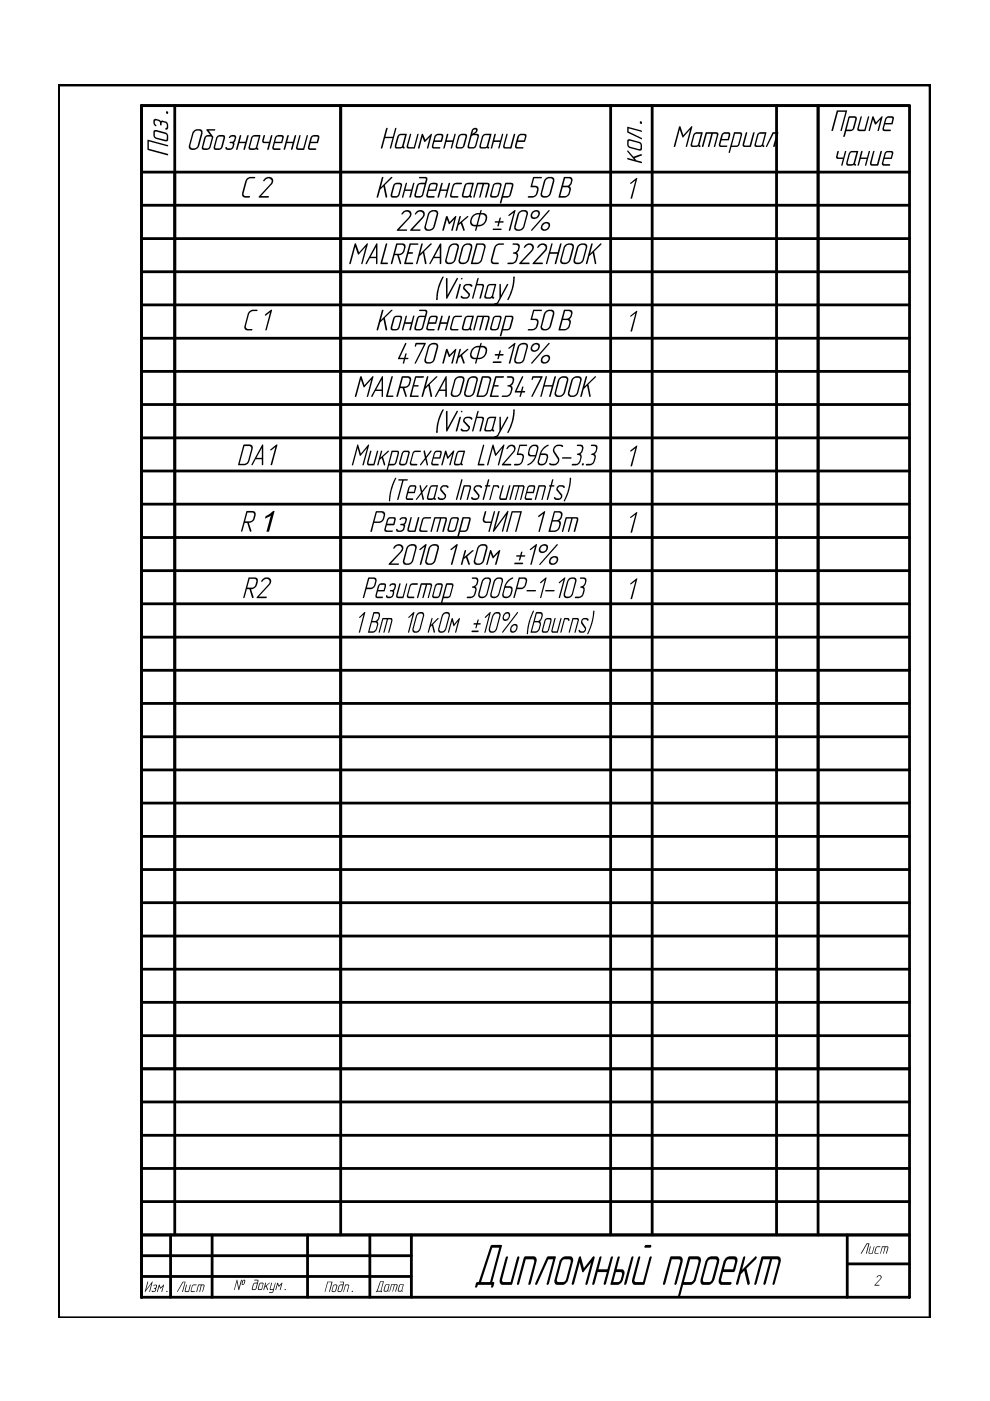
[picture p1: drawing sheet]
<svg xmlns="http://www.w3.org/2000/svg" width="210mm" height="297mm" viewBox="0 0 210 297" stroke-linecap="round" stroke-linejoin="round" font-family="sans-serif">
<!-- layer: 0.6 -->
<g fill="#000">
<path d="M32.6 25.4l.5-.2 .8 .3a.22 .22 0 0 0 .2 .2 .22 .22 0 0 0 .2-.1l.7 .1a.81 .81 0 0 1 .7 .8v.5a.33 .33 0 0 1-.3 .4 .33 .33 0 0 1-.4-.2l.4-.2v-.6l-.2-.3-.8-.2-.3 .7-.2-.2v-.4l-.1-.3-.8-.2-.2 .2v.5l.4 .5a.65 .65 0 0 1-.7-.7zM31.3 29.7l4.3 1 .1 .2-.2 .1-3.9-1v1.5l3.9 1.1 .2 .3h-.2l-4.2-1.1zM48.6 29l.3-.3 .7-.1a.52 .52 0 0 1 .5 .7l-.3 .8a.2 .2 0 0 0-.2 .1 .2 .2 0 0 0 .1 .2l-.3 1.1-.4 .2-.7 .1a.36 .36 0 0 1-.4-.2 .36 .36 0 0 1 .1-.4l.2 .3h.8l.2-.3 .1-.8-.6-.1 .1-.2 .7-.1 .3-.9-.8-.1-.4 .3zM50.8 28.8a.17 .17 0 0 1 .2-.2 .17 .17 0 0 1 .2 .2l-.4 1.3h1.2l.4-1.3 .2-.2 .1 .1-.7 2.9a.17 .17 0 0 1-.2 .2 .17 .17 0 0 1-.2-.2l.4-1.2h-1.3l-.3 1.2a.17 .17 0 0 1-.2 .2 .17 .17 0 0 1-.1-.2zM55.9 28.8a.17 .17 0 0 1 .1-.2 .17 .17 0 0 1 .2 .2l-.3 1.2 1.2 .1 .3-1.3 .2-.2 .2 .1-.8 2.9a.17 .17 0 0 1-.2 .2 .17 .17 0 0 1-.1-.2l.3-1.2h-.9a.48 .48 0 0 1-.5-.7zM60.9 28.8a.17 .17 0 0 1 .2-.2 .17 .17 0 0 1 .1 .2l-.3 1.3h1.2l.4-1.3 .2-.2 .1 .1-.8 2.9a.17 .17 0 0 1-.1 .2 .17 .17 0 0 1-.2-.2l.3-1.2h-1.2l-.3 1.2-.2 .2-.2-.1zM63.4 28.7h.3l-.6 2.6 .1 .2h1.1l.7-2.7 .3-.1-.8 3.1h-1.2a.47 .47 0 0 1-.5-.6zM81.9 27.1h.2l.1 .2-.5 1.7h1.6l.4-1.8 .3-.1v.2l-1.1 4.1-.3 .1 .6-2.2h-1.6l-.5 2.1-.3 .1-.1-.1zM86.9 28.4h.2l.1 .1-.7 2.4 .2 .3h1l.7-2.8h.3v.1l-.7 2.9-1.3 .1a.44 .44 0 0 1-.5-.6zM89.4 28.4h.3l.5 1.2 1.2-1.2h.2l-.9 3.1-.2-.1 .6-2.4-1 1.1-.2-.1-.4-1-.5 2.4h-.4zM94.8 28.4h.2l.1 .1-.4 1.3h1.3l.3-1.4h.3l-.9 3.1-.1-.1 .3-1.3h-1.3l-.3 1.3-.1 .1-.2-.1zM104.8 28.4h.2l.1 .1-.3 1.3h1.3l.3-1.4h.3l-.9 3.1-.2-.1 .4-1.3h-1.3l-.3 1.3-.2 .1-.2-.1z"/>
<path d="M107.4 28.4h.2v.1l-.6 2.4 .2 .3h1l.7-2.7 .1-.1 .2 .1-.7 2.9-.2 .1h-1.1a.44 .44 0 0 1-.5-.6zM133 32l.2-.1 1.1 1.3 1.7-.5 .1 .3-1.6 .5 .4 .5 1 .2 .2 .3-.2 .1-2.8-.8v-.3l1.4 .4zM133 26.9l3 .8v.3l-2.7-.8v.7l2.8 1.4v.2h-.2l-2.9-1.4zM144 26.8h.3l.6 1.9 1.7-1.9h.2l-1.2 4.4h-.2v-.2l.9-3.5-1.5 1.7-.7-1.7-.9 3.5-.1 .2-.3-.1zM149.6 28.1l2.2-.1a.44 .44 0 0 1 .5 .7l-.7 2.5h-.2v-.2l.6-2.3-.1-.3h-.8l-.7 2.6-.3 .2 .7-2.8h-.9l-.7 2.6-.3 .2zM158.2 28.1l.1-.1 .1 .2-.7 2.4 .3 .3h.9l.8-2.7 .1-.2 .2 .2-.8 2.8-.1 .2h-1.2a.46 .46 0 0 1-.4-.6zM163.8 28.1h1.2l-.7 2.9-.1 .2-.3-.1 .7-2.7h-.6l-1.3 2.7-.3 .1v-.2zM177.4 23.5l.1-.1h2.1l-1.2 4.4h-.2v-.2l1.1-3.9h-1.6l-1.1 3.9-.2 .2-.1-.2zM177.5 32.1h.4l-.3 1 .1 .3h1.1l.3-1.3 .3-.1-.8 3.1h-.2v-.1l.3-1.3h-1a.42 .42 0 0 1-.4-.6zM182.4 24.8l.3-.1-.6 2.6 .1 .2h1.1l.7-2.7 .3-.1-.8 3.1h-1.3a.46 .46 0 0 1-.4-.6zM182.6 32.1h.3l-.3 1.3h1.2l.4-1.3 .3-.1-.9 3.1-.2-.1 .3-1.3h-1.2l-.4 1.4h-.3zM185.1 32.1l.1-.1 .2 .1-.6 2.5 .1 .2h1l.8-2.7 .1-.1 .2 .1-.8 3h-1.3a.48 .48 0 0 1-.4-.6z"/>
<path d="M185 24.7h.2l.5 1.3 1.3-1.4 .1 .1-.8 3.1-.3-.1 .7-2.4-1.1 1.1-.1-.1-.4-1-.6 2.4-.3 .1z"/>
<path d="M32.6 27.8l.6-.2 1.8 .5a.81 .81 0 0 1 .7 .8v.6a.48 .48 0 0 1-.7 .5l-1.8-.5a.81 .81 0 0 1-.7-.8zM32.9 27.9l-.1 .9 .3 .3 2.2 .5 .1-.9-.3-.3z"/>
<path d="M40.9 27.9l.6-.5h.8a.71 .71 0 0 1 .6 .9l-.8 2.9-.7 .5-.8 .1-.5-.3-.1-.6zM41.4 27.8l-.4 .4-.6 2.6a.48 .48 0 0 0 .4 .7h.3a.81 .81 0 0 0 .8-.7l.7-2.5a.44 .44 0 0 0-.5-.6z"/>
<path d="M43.7 29.1l-.6 2.1 .1 .3h.9l.2-.2 .6-2-.1-.3zM43.8 27.4h1.8v.1l-.1 .2h-1.2l.8 1.1 .1 .4-.6 2.2-.5 .4h-.9a.46 .46 0 0 1-.4-.6l.6-2.2 .4-.3 .7-.1-.7-1z"/>
<path d="M46.2 28.8l.3-.2h.8a.52 .52 0 0 1 .4 .7l-.6 2.1-.4 .4h-.9a.47 .47 0 0 1-.5-.6l.5-2zM46.3 29l-.2 .3-.5 1.9 .1 .3h.9l.2-.2 .6-2-.1-.3z"/>
<path d="M53.6 29.1l-.6 2.1 .1 .3h.9l.2-.2 .7-2.3zM53.4 29l.5-.4 1.3 .1-.6 2.6a.23 .23 0 0 1 .2 .3 .23 .23 0 0 1-.4 .1l-.1-.1-.4 .2h-.7a.47 .47 0 0 1-.5-.6z"/>
<path d="M58.6 29.1l-.3 1h1.3l.2-.8-.1-.3h-.8zM58.4 29l.6-.4h.7a.47 .47 0 0 1 .4 .7l-.3 1.1h-1.5l-.2 .9 .1 .2h1.2l.1 .3h-1.3a.47 .47 0 0 1-.4-.6z"/>
<path d="M66.3 29l-.4 1.1h1.3l.2-1.1zM66 28.9l.5-.3h.7a.52 .52 0 0 1 .5 .7l-.4 1.1h-1.5l-.2 .8 .1 .3h1.2l.2 .1-.1 .2h-1.2a.52 .52 0 0 1-.5-.6z"/>
<path d="M84.7 28.7l-.1 .2-.6 2 .2 .3h.7l.4-.3 .6-2.2zM84.5 28.6l.4-.2h1.3l-.6 2.7a.24 .24 0 0 1 .2 .3 .24 .24 0 0 1-.3 .2 .24 .24 0 0 1-.2-.3l-.3 .2h-.8a.48 .48 0 0 1-.5-.6l.6-2z"/>
<path d="M92.6 28.7l-.4 1.1h1.2l.2-1.1zM92.3 28.6l.5-.2h.7a.48 .48 0 0 1 .5 .6l-.3 1.1h-1.6l-.2 .8 .1 .3h1.3l.1 .2-.2 .1h-1.2a.48 .48 0 0 1-.4-.6l.5-2z"/>
<path d="M97.4 28.6l.4-.2h.8a.48 .48 0 0 1 .4 .6l-.5 1.9a.81 .81 0 0 1-.8 .6h-.6a.48 .48 0 0 1-.5-.6l.5-2zM97.6 28.7l-.2 .3-.5 1.9 .2 .3 1-.1 .6-2.1-.2-.3z"/>
<path d="M100.4 27.6l-.3 .8 .3-.2a.41 .41 0 0 0 .5-.3 .41 .41 0 0 0-.2-.5zM100 28.8l-.5 2.1 .1 .3h.8l.3-.3 .5-1.9-.2-.3h-.7zM100.2 27.3a.6 .6 0 0 1 1 0 .6 .6 0 0 1-.4 .9l-.2 .2h.5a.44 .44 0 0 1 .4 .6l-.5 1.9a.81 .81 0 0 1-.8 .6h-.6a.44 .44 0 0 1-.4-.6z"/>
<path d="M102.7 28.7l-.2 .3-.5 1.9 .1 .3 1-.1 .7-2.4zM102.4 28.6l.4-.2h1.4l-.6 2.7a.24 .24 0 0 1 .1 .3 .24 .24 0 0 1-.2 .2 .24 .24 0 0 1-.2-.3l-.4 .2h-.8a.44 .44 0 0 1-.4-.6l.5-2z"/>
<path d="M110.2 28.8l-.4 1h1.3l.2-1-.2-.1zM110 28.6l.4-.2h.7a.44 .44 0 0 1 .5 .6l-.3 1.1h-1.6l-.2 .8 .2 .3h1.2l.1 .2-.2 .1h-1.1a.48 .48 0 0 1-.5-.6l.5-1.9z"/>
<path d="M133.1 29.6l.4-.1 2 .6a.81 .81 0 0 1 .6 .7v.7a.44 .44 0 0 1-.6 .4l-1.9-.5a.81 .81 0 0 1-.6-.8zM133.3 29.9v.9l.2 .3 2 .5 .3-.1v-.8l-.2-.3-2-.6z"/>
<path d="M147.3 28.6l-.6 2 .2 .3h.8l.3-.3 .6-2.2h-1.1zM147.1 28.4l.5-.4 1.4 .1-.6 2.6a.24 .24 0 0 1 .1 .3 .24 .24 0 0 1-.2 .2 .24 .24 0 0 1-.2-.3l-.3 .3h-.9a.42 .42 0 0 1-.5-.6z"/>
<path d="M153.3 28.6l-.3 .9h1.3l.2-.9-.1-.2h-.9zM153 28.4l.6-.4h.8a.48 .48 0 0 1 .4 .7l-.4 1.1h-1.4l-.3 .8 .2 .3h1.2l.1 .1-.1 .2h-1.2a.46 .46 0 0 1-.5-.6z"/>
<path d="M155.8 28.4l-.6 2.5 1.2-.2 .6-2-.1-.3zM155.6 28.1l1.3-.1a.44 .44 0 0 1 .4 .7l-.5 1.8a.81 .81 0 0 1-.7 .7h-1l-.3 1.1-.3 .1z"/>
<path d="M160.8 28.5l-.5 2.2 .9 .2 .4-.3 .6-2.2h-1.1zM160.6 28.4l.5-.4 1.4 .1-.6 2.6a.22 .22 0 0 1 .1 .3 .22 .22 0 0 1-.2 .2 .22 .22 0 0 1-.2-.3l-.3 .3h-.8a.42 .42 0 0 1-.5-.6z"/>
<path d="M180.1 25l-.6 2.5h1.1l.2-.2 .6-2.1-.2-.2zM180 24.7l1.2-.1a.52 .52 0 0 1 .5 .7l-.6 2-.5 .5h-1.2l-.3 1.1-.2 .1-.1-.1z"/>
<path d="M180.4 32.4l-.7 2.1 .1 .3h.9l.2-.2 .7-2.3zM180.2 32.2l.3-.2h1.5l-.7 2.7a.24 .24 0 0 1 .2 .3 .24 .24 0 0 1-.3 .2 .24 .24 0 0 1-.2-.3l-.4 .2h-.7a.48 .48 0 0 1-.5-.6l.5-1.9z"/>
<path d="M187.9 32.4l-.3 1h1.3l.2-.8-.1-.3h-.9zM187.7 32.3l.4-.3h.8a.42 .42 0 0 1 .5 .6l-.4 1.1h-1.5l-.2 .8 .1 .3h1.3v.3h-1.3a.44 .44 0 0 1-.4-.6z"/>
<path d="M188.1 25l-.4 1.1h1.3l.2-1-.1-.1zM187.9 24.8l.5-.2h.7a.46 .46 0 0 1 .4 .7l-.3 1.1h-1.6l-.2 .8 .2 .3h1.2a.17 .17 0 0 1 .1 .2 .17 .17 0 0 1-.2 .1h-1.1a.47 .47 0 0 1-.5-.6l.5-2z"/>
<circle cx="35.4" cy="23.9" r=".26"/>
<circle cx="135.9" cy="26" r=".27"/>
<circle cx="12.4" cy="279.4" r=".3"/>
</g>
<g fill="none" stroke="#000" stroke-width=".59">
<path d="M12.4 18h184.8v261.4h-184.8v-261.4v261.4M30 22.4v14.1h162.8M30 22.4h162.8v252.6h-162.8zM37.1 36.5v190.1M72.2 22.4v204.2M129.5 22.4v239.4M138.3 22.4v239.4M173.5 22.4v204.2M192.8 22.4h-162.8v252.6M30 43.5h162.8M30 57.6h162.8M30 50.6h162.8"/>
<path d="M30 78.7h162.8M30 71.7h162.8M30 64.6h162.8M30 99.9h162.8M30 92.8h162.8M30 85.8h162.8M30 114h162.8M30 106.9h162.8M30 135.1h162.8M30 128h162.8M30 121h162.8M30 156.2h162.8"/>
<path d="M30 149.1h162.8M30 142.1h162.8M30 177.3h162.8M30 170.3h162.8M30 163.2h162.8M30 198.5h162.8M30 191.4h162.8M30 184.4h162.8M30 219.6h162.8M30 212.5h162.8M30 205.5h162.8M30 226.6h162.8"/>
</g>
<!-- layer: 0 -->
<path d="M30 226.6v48.4M30 233.6h162.8M30 254.8h162.8M30 247.7h162.8M30 240.7h162.8M30 266.2h57.2M30 270.6h57.2M179.6 268h13.2" fill="none" stroke="#000" stroke-width=".59"/>
<!-- layer: 0.3 -->
<g fill="#000">
<path d="M101.1 38.9l.2-.2h2a.52 .52 0 0 1 .5 .7l-.6 2.3a.17 .17 0 0 1-.2 .2 .17 .17 0 0 1-.2-.2l.7-2.5-.9-.1-.7 2.6-.2 .2 .6-2.8h-.9l-.8 2.7-.3 .1zM52.2 38.1l.7-.6 1.2 .1-.1 .2h-.9a.81 .81 0 0 0-.8 .6l-.6 2.5a.44 .44 0 0 0 .4 .7h.8l.1 .1-.2 .2-1.2-.1a.68 .68 0 0 1-.3-.9zM55.9 38.1l.9-.6 .8 .2 .3 .4-.1 .8-2.5 2.7h1.6l.1 .1-.2 .2h-2l.1-.2 2.5-2.8a.71 .71 0 0 0-.2-1 .71 .71 0 0 0-1 .2l-.3 .3zM75.2 51.6l.3 .1 .6 1.8 1.7-1.9h.2v.2l-1.2 4.1-.2 .1v-.2l.9-3.5-1.5 1.7-.1-.1-.6-1.6-.9 3.5a.17 .17 0 0 1-.2 .2 .17 .17 0 0 1-.1-.2zM81 37.6h.3l-.6 2.1 2.2-2.2 .3 .1-1.6 1.6 .5 2.6h-.3l-.5-2.3-.7 .7-.4 1.5a.17 .17 0 0 1-.2 .2 .17 .17 0 0 1-.1-.2zM81.8 51.7l.2-.1 .1 .2-1.1 3.9h1.1l.2 .1-.2 .2h-1.4v-.2zM85.4 44.9l.6-.3 .5-.1 .6 .3 .2 .5-.1 .5-.4 .5-2.2 2.3h1.7v.2l-.1 .1h-2v-.2l2.4-2.6a.75 .75 0 0 0-.1-1.2 .75 .75 0 0 0-1.1 .5h-.3zM86.8 51.7h1.9l-.1 .2h-1.5l-.4 1.6h.7a.17 .17 0 0 1 .2 .2 .17 .17 0 0 1-.3 .1h-.7l-.5 1.9h1.4a.17 .17 0 0 1 .1 .2 .17 .17 0 0 1-.2 .1l-1.7-.1zM86 38.9l.3-.1-.3 1.4h1.2l.4-1.3 .2-.2 .1 .1-.8 2.9-.1 .2-.2-.2 .3-1.2h-1.2l-.4 1.3-.3 .1zM88.2 44.9l.6-.3 .5-.1 .5 .2 .3 .4-.2 .8-2.4 2.7h1.6l.1 .2-.2 .1h-2v-.2l2.5-2.7a.73 .73 0 0 0-.2-1.1 .73 .73 0 0 0-1 .4l-.1 .2-.3-.1zM89.3 51.7l.3-.1v.2l-.5 2 2.1-2.2h.3v.2l-1.6 1.5 .5 2.6h-.3l-.4-2.3-.7 .7-.5 1.5-.2 .2zM93.5 38.9a.17 .17 0 0 1 .2-.2 .17 .17 0 0 1 .2 .2l-.4 1.3h1.3l.3-1.3 .2-.2 .1 .1-.7 2.9a.17 .17 0 0 1-.2 .2 .17 .17 0 0 1-.2-.2l.4-1.2h-1.3l-.3 1.2a.17 .17 0 0 1-.2 .2 .17 .17 0 0 1-.1-.2z"/>
<path d="M94.5 45.9l.4-.1 .4 1.3 1.2-1.3 .3 .1-.8 2.9-.1 .1-.2-.1 .6-2.3-1 1-.5-1-.7 2.3-.1 .1h-.2zM96.1 39.1l.6-.4 1.2 .1-.1 .3h-1.3l-.3 .3-.5 2 1.5 .3-.2 .2h-1.1a.47 .47 0 0 1-.5-.6zM94.6 59h.3v3.6l1.9-3.5 .3-.1-2.3 4.3h-.2zM97.4 45.9h.3l-.4 1.4 1.7-1.5h.3l-1.3 1.3 .5 1.6-.1 .2h-.2l-.5-1.5-.5 .4-.3 1.1h-.3zM105 52.1l.8-.5 1.1 .1-.2 .2h-.8a.81 .81 0 0 0-.8 .6l-.7 2.6a.42 .42 0 0 0 .5 .6h.7a.17 .17 0 0 1 .2 .2 .17 .17 0 0 1-.2 .1l-1.1-.1a.72 .72 0 0 1-.4-.8zM107.8 45.6l1.3-1.1 .2 .1-1.1 4.2-.2 .1-.1-.1 1-3.7-.9 .7zM108.7 51.7l.9-.1a.65 .65 0 0 1 .6 .9l-.2 .6-.4 .5 .2 .2 .1 .6-.5 1.1-.6 .5h-1.2l.2-.3h.8a.84 .84 0 0 0 .8-.6l.1-.7a.48 .48 0 0 0-.4-.6h-.2a.26 .26 0 0 1 0-.3 .26 .26 0 0 1 .3-.1l.5-.4 .2-.5a.47 .47 0 0 0-.5-.6h-.7zM111.3 52l.5-.3 .7-.1 .6 .4 .1 .4-.4 .9-2.2 2.4h1.6a.17 .17 0 0 1 .1 .2 .17 .17 0 0 1-.2 .1h-1.9l-.1-.2 2.5-2.7a.71 .71 0 0 0 0-1.1 .71 .71 0 0 0-1.1 .3l-.2 .2h-.2zM113 37.5l1.9 .1-.1 .2h-1.5l-.5 1.6h.7a.76 .76 0 0 1 .7 .9l-.3 1-.4 .4-.6 .2h-1l.2-.3h.8a.81 .81 0 0 0 .8-.7l.1-.6a.44 .44 0 0 0-.4-.6h-.9zM114.1 52l.5-.3 .7-.1 .4 .2 .3 .4-.1 .8-2.5 2.7h1.6a.17 .17 0 0 1 .1 .2 .17 .17 0 0 1-.2 .1h-1.9l-.1-.2 2.6-2.8a.69 .69 0 0 0-.1-1 .69 .69 0 0 0-1 .2l-.3 .3h-.2zM116.9 51.7l.2-.1 .1 .2-.5 1.7h1.6l.4-1.7 .1-.2 .3 .1-1.1 4.1a.17 .17 0 0 1-.2 .2 .17 .17 0 0 1-.2-.2l.6-2h-1.6l-.6 2.1-.2 .1zM125.4 51.7l.2-.1 .1 .2-.6 2 2.2-2.2h.2v.2l-1.5 1.5 .4 2.6h-.3l-.4-2.3-.8 .7-.3 1.5-.3 .2-.1-.2z"/>
<path d="M133.6 38.8l1.3-1h.2l-1.1 4.3h-.3v-.1l1-3.7-.9 .7zM52.7 66.2l.8-.5h1.1l-.1 .3h-1.2l-.4 .3-.8 2.8a.52 .52 0 0 0 .5 .7h.8l.1 .1-.1 .2-1.2-.1a.64 .64 0 0 1-.4-.9zM56.2 66.6l1.2-.9h.3l-1.3 4.4-.2-.1 1-3.8-.9 .7-.2-.1zM81 65.7h.2l.1 .1-.6 2.1 2.2-2.2h.2l.1 .1-1.6 1.6 .5 2.5-.3 .1-.5-2.3-.7 .7-.4 1.5-.3 .2v-.2zM85.9 72.8l.3-.1-1.4 3.2h.9l.2-.9 .2-.1-.1 1h.5l.1 .2-.7 .1-.2 .8-.3 .1 .2-.9h-1.2v-.2zM86 67h.3l-.3 1.3h1.2l.4-1.2 .1-.2 .2 .1-.8 2.9-.1 .2-.2-.2 .3-1.2h-1.2l-.4 1.3h-.3zM88.1 72.7h2l.2 .2-2.1 4.1-.3 .1 2-4.1h-1.6l-.1 .4-.2 .1zM93.8 58.6l.3 .2-1 2.5-.3 2.2-.3 .1v-.9l.4-1.8zM93.6 67l.2-.1 .1 .2-.4 1.2h1.3l.3-1.2 .3-.1-.9 3.1-.2-.2 .4-1.2h-1.3l-.3 1.3h-.3zM94.6 74h.3l.4 1.2 1.2-1.2h.2l.1 .1-.9 3h-.2v-.1l.6-2.4-1 1.1-.2-.1-.3-1-.7 2.4-.1 .1-.2-.1zM96 67.3l.5-.4 1.4 .1-.1 .2h-1.2l-.3 .3-.6 2.1 .2 .2 1.3 .1-.2 .2h-1.1a.44 .44 0 0 1-.5-.7zM97.5 74h.1l.1 .1-.4 1.3 1.7-1.4h.3l-1.3 1.3 .5 1.6-.1 .2-.2-.1-.5-1.4-.5 .3-.3 1.2-.3-.1z"/>
<path d="M98.4 60.5l.5-.3h.6a.4 .4 0 0 1 .5 .1 .4 .4 0 0 1 0 .5l-.5-.3h-.6l-.4 .4 1 1.2a.8 .8 0 0 1-.7 1.2h-.4a.42 .42 0 0 1-.6-.1 .42 .42 0 0 1 0-.5l.4 .3h.7a.44 .44 0 0 0 .3-.6l-1-1.2zM101.2 59h.3l-.3 1.2h1a.44 .44 0 0 1 .4 .6l-.6 2.4-.3 .1v-.1l.6-2.6-.2-.1h-1l-.7 2.7-.3 .1zM101.1 67l2.2-.1a.48 .48 0 0 1 .5 .7l-.6 2.3-.3 .2-.1-.2 .7-2.4-.2-.3h-.7l-.7 2.7-.2 .2 .6-2.9h-.9l-.8 2.8-.2 .1-.1-.2zM105.9 60.3h.3v2.3l1.3-2.3 .2-.1 .1 .2-2.1 3.7a.68 .68 0 0 1-.9 .4v-.2l.7-.2 .4-.9zM108.8 58.8l.1-.1a.23 .23 0 0 1 .3 .1 .23 .23 0 0 1-.1 .3l-.2 1.8-.8 2a.55 .55 0 0 1-.6 .6l1-2.4zM107.8 73.7l1.3-1 .2 .1-1.2 4.3h-.2v-.1l1-3.8-.9 .8zM113 65.7h1.9l-.1 .3h-1.5l-.5 1.6h.8a.71 .71 0 0 1 .6 .9l-.2 .8-.5 .6-.5 .2-1.1-.1 .1-.2h1l.5-.3 .3-1a.44 .44 0 0 0-.4-.6l-.9-.1zM112.8 79.8h2.2v.2l-2 4-.3 .2v-.2l1.9-3.9h-1.5l-.1 .4-.2 .1zM133.6 67l1.3-1.1 .2 .1-1.1 4.1-.1 .2-.2-.2 1-3.7-.9 .7zM57.3 95.3l1.3-1h.2l-1.2 4.3-.2-.1 1-3.7-.9 .7h-.1zM75.7 94.3h.3l.5 1.9 1.5-1.9h.2l-1.2 4.4-.2-.2 1-3.5-1.4 1.6h-.1l-.5-1.6-.9 3.5-.3 .1zM76.4 79.8h.3l.6 1.9 1.7-1.9h.2l-1.3 4.4-.2-.1 1-3.6-1.5 1.6h-.1l-.6-1.6-.9 3.5-.2 .2-.2-.1z"/>
<path d="M78.5 95.7l.3-.1-.7 2.6 .1 .1h1l.7-2.7h.3l-.8 3-1.2 .1a.44 .44 0 0 1-.4-.7zM80.7 95.7l.2-.2 .1 .1-.3 1.4 1.6-1.5 .1 .1v.2l-1.2 1.1 .5 1.5a.17 .17 0 0 1-.1 .3 .17 .17 0 0 1-.2-.1l-.4-1.5-.5 .4-.3 1.1h-.2zM83 79.8h.2l.1 .1-1.1 4h1.2v.2l-1.5 .1-.1-.2zM88 79.8h1.8a.17 .17 0 0 1 .1 .2 .17 .17 0 0 1-.2 .1h-1.5l-.4 1.6h.9v.1l-.1 .2h-.9l-.4 1.9h1.4v.2l-1.8 .1zM87.6 95.8l.4-.3 1.3 .1-.2 .2h-1.1l-.2 .2-.6 2.2 .1 .1h1.1l.1 .2-.1 .2h-1.1a.44 .44 0 0 1-.4-.7zM90.6 79.8h.1l.1 .1-.5 2.1 2.1-2.2h.2l.1 .1-1.6 1.6 .5 2.5-.3 .1-.5-2.3-.7 .7-.4 1.5-.2 .2-.1-.2zM89.8 95.7l.3-.2 .3 1.3 .8-1.2 .3-.1-1.1 1.6 .3 1.3-.1 .3-.1-.1-.3-1.2-.9 1.2h-.3l1.1-1.5zM93.8 86.8h.2l.1 .2-1 2.4-.4 2.4a.46 .46 0 0 1-.2-.7l.4-2.1zM94.3 95.7l.3-.1 .4 1.2 1.1-1.2 .1-.1 .1 .1-.9 3.1-.1-.2 .6-2.3-1 1.1-.4-1.1-.6 2.3-.3 .1zM94.6 87.2h.3v3.5l1.9-3.5 .3-.1-2.3 4.4-.2-.1zM98.5 88.6l.4-.3h.6a.43 .43 0 0 1 .5 .2 .43 .43 0 0 1 0 .5l-.6-.4-.8 .3v.4l.9 1a.79 .79 0 0 1-.7 1.2h-.5a.39 .39 0 0 1-.5-.2 .39 .39 0 0 1 0-.5l.5 .4h.6l.4-.3v-.3l-1-1.1a.68 .68 0 0 1 .2-.9zM101.2 87.2l.3-.1-.3 1.2h1a.44 .44 0 0 1 .4 .7l-.6 2.4-.3 .1v-.1l.6-2.6-.2-.2h-1l-.7 2.8h-.3z"/>
<path d="M102.5 94.3h.1l.1 .1-1.1 3.9h1l.1 .2-.1 .2h-1.3zM105 79.8h1.7a.17 .17 0 0 1 .2 .2 .17 .17 0 0 1-.2 .1h-1.4l-.5 1.6h.8l.1 .1-.1 .2h-.9l-.5 1.9h1.5v.2l-1.8 .1v-.2zM104.5 94.3l.2 .1 .5 1.8 1.5-1.9h.2l-1.2 4.4-.1-.2 .9-3.5-1.4 1.6-.6-1.6-.9 3.5-.2 .2-.1-.1zM105.9 88.4h.3v2.4l1.3-2.3 .2-.2 .1 .3-2.1 3.7a.66 .66 0 0 1-.9 .4v-.2l.7-.3 .4-.8zM108.8 86.9l.1-.1 .2 .1-.2 2-.5 1.6-.7 1.3-.2-.1 1.1-2.6zM107.6 94.7l.7-.4h.4l.5 .3 .1 .3-.3 1-2.1 2.4h1.4l.1 .3-1.9 .1-.1-.3 2.3-2.6a.69 .69 0 0 0 0-1.1 .69 .69 0 0 0-1 .4h-.3zM107.5 79.9l.2-.1h.6a.7 .7 0 0 1 .7 .9l-.2 .6-.5 .4a.68 .68 0 0 1 .3 .9l-.2 .9-.5 .5-.4 .2-1.1-.1 .1-.2h1l.4-.2 .2-.3 .2-.8a.48 .48 0 0 0-.4-.6h-.2a.26 .26 0 0 1 0-.4 .26 .26 0 0 1 .3 0l.5-.3 .2-.6a.42 .42 0 0 0-.5-.6h-.6zM110.6 79.9l.3-.1-1.4 3.1h1l.2-.9h.2l-.1 .9h.4l.2 .2-.2 .1h-.5l-.3 .9-.2 .1 .2-1h-1.2l-.1-.2zM110.1 94.4l1.6-.1 .1 .1-.2 .2h-1.3l-.4 1.5 .9 .2 .3 .2v.5l-.3 .9-.4 .5-.5 .3-.9-.1 .1-.3h.8a.74 .74 0 0 0 .7-.6l.2-.6a.44 .44 0 0 0-.4-.6l-.8-.1zM115.7 79.8h.2l.1 .1-.5 1.8h1.6l.4-1.8 .2-.1 .2 .1-1.2 4.2-.2 .1-.1-.2 .6-2h-1.6l-.5 2-.3 .2zM117.6 94.6l.6-.3h.7a.32 .32 0 0 1 .4 .1 .32 .32 0 0 1 0 .4l-.5-.2h-.6a.84 .84 0 0 0-.6 1.1l.9 1.4 .1 .5-.2 .6-.4 .4-1 .1a.36 .36 0 0 1-.4-.1 .36 .36 0 0 1 0-.4l.3 .1h.7a.77 .77 0 0 0 .6-1l-1-1.6v-.4zM119.2 97l1.9-.1 .1 .2-.2 .1h-1.8z"/>
<path d="M122.3 94.4l.9-.1a.66 .66 0 0 1 .5 .9l-.3 .7a.4 .4 0 0 0-.3 .4 .4 .4 0 0 0 .2 .3l-.2 1.2-.2 .5-.8 .4-.9-.1 .2-.3 1.1-.1 .3-.3 .2-.8a.49 .49 0 0 0-.1-.5 .49 .49 0 0 0-.5-.1l.1-.4 .7-.3 .2-.6a.47 .47 0 0 0-.4-.6h-.6zM124.2 79.8h.2l.1 .1-.6 2.1 2.2-2.2h.2v.2l-1.5 1.5 .4 2.6h-.3l-.4-2.3-.7 .7-.4 1.5-.3 .2-.1-.2zM125.4 94.3h.7a.63 .63 0 0 1 .5 .9l-.1 .6-.5 .5 .3 .4-.3 1.3-.7 .6h-1.1l.2-.3h.9l.3-.2 .4-1a.44 .44 0 0 0-.4-.6l-.2-.1v-.2l.7-.4 .3-.6a.46 .46 0 0 0-.4-.6h-.6zM133.6 95.5l1.3-1 .2 .1-1.1 4.1-.1 .2-.2-.2 1-3.7-1 .8zM56.3 109.4l.9-.5 .6-.6h.4l-1.2 4.4h-.5l.9-3.4-1.2 .6zM83.8 101.3h.2v.2l-.9 2.3-.4 2.4-.2 .1v-1.2l.4-1.6zM83.5 115.9l.4-.3 .6-.2 .7 .2a.95 .95 0 0 1-.1 1.5l-2.2 2.4h1.7v.1l-.1 .2h-2l-.1-.3 2.5-2.6a.73 .73 0 0 0-.1-1.2 .73 .73 0 0 0-1.1 .5h-.3zM84.5 101.7l1.9-.1 .1 .2-.2 .1h-.7l-1.1 3.9-.2 .2 1-4.1h-.8zM84.9 109.9l.3-.3h.6a.48 .48 0 0 1 .4 .7l-.2 .7-.2 .2 .1 .4-.2 .5a.81 .81 0 0 1-.8 .7h-.5a.31 .31 0 0 1-.4-.2 .31 .31 0 0 1 .3-.4l.2 .3 .8-.1 .3-.9-.6-.1a.17 .17 0 0 1-.1-.2 .17 .17 0 0 1 .2-.2h.6l.3-.8-.3-.3h-.4l-.4 .4-.2-.1zM87 109.8l.1-.2 .2 .1-.6 2.6 .2 .2h1l.7-2.7 .1-.2 .2 .1-.8 3-1.3 .1a.48 .48 0 0 1-.4-.7zM89 116.4l1.2-1h.2l-1.1 4.2-.1 .2-.2-.2 1-3.7-.9 .7h-.2zM89 103l.2-.1 .3 1.2 .9-1.2h.2l-1.1 1.5 .4 1.3-.1 .3h-.2l-.3-1.3-.9 1.2h-.2l1.1-1.5z"/>
<path d="M89.6 109.9l.4-.3 1.4 .1-.1 .2-1.5 .2-.6 2.2 .2 .2h1.2v.2l-1.3 .1a.44 .44 0 0 1-.4-.7zM92.1 109.7l2.2-.1a.48 .48 0 0 1 .5 .7l-.7 2.3-.2 .2-.1-.2 .7-2.4-.3-.3h-.6l-.7 2.8-.3 .1 .7-2.9h-1l-.7 2.8-.2 .1-.1-.2zM93.5 103.2l.5-.3h.5a.39 .39 0 0 1 .5 .1 .39 .39 0 0 1-.1 .5l-.4-.3h-.6l-.3 .3v.3l.9 1.1a.86 .86 0 0 1-.7 1.1h-.4a.4 .4 0 0 1-.4-.2 .4 .4 0 0 1 0-.4l.3 .3h.7l.3-.3-.1-.4-.8-1-.1-.5zM95.5 116.5l1.3-1.1h.2l-1.1 4.2-.1 .2-.2-.2 1-3.7-.8 .7h-.2zM97.8 101.7l.2-.1 .1 .2-1.1 4-.3 .2v-.2zM98.5 116.7l.2-.1 .1 .2-.4 1.3 1.7-1.4h.3l-1.3 1.3 .5 1.5-.1 .3-.2-.1-.5-1.5-.5 .4-.2 1-.2 .2-.2-.1zM98.3 103l.1-.1h1.1a.46 .46 0 0 1 .4 .6l-.7 2.3-.2 .2 .6-2.7-1.1-.1-.7 2.6-.2 .2-.1-.2zM100.6 103.2l.4-.3h.7a.37 .37 0 0 1 .4 .1 .37 .37 0 0 1-.1 .5l-.3-.3h-.6a.41 .41 0 0 0-.3 .6l.8 1.1a.86 .86 0 0 1-.7 1.1h-.5a.35 .35 0 0 1-.4-.2 .35 .35 0 0 1 .1-.4l.3 .3h.7l.3-.3-.1-.4-.9-1v-.4zM103.5 101.7l.2-.1v.2l-.3 1.1h.5v.2l-.6 .1-.7 2.6-.2 .2-.1-.2 .8-2.6-.3-.1 .1-.2h.2zM102.8 108.4h.2l.1 .1-.4 1.4a.44 .44 0 0 0 .5 .7h.9l.6-2.1 .2-.1-1.2 4.4-.1-.2 .4-1.7h-1a.65 .65 0 0 1-.7-.6zM103.9 116.7h.3l.4 1.2 1.2-1.3 .3 .1-.9 3.1-.2-.2 .6-2.3-1 1.1h-.1l-.5-1.1-.6 2.3-.3 .1zM104.5 103l.9-.1a.31 .31 0 0 1 .4 .2 .31 .31 0 0 1-.2 .4l-.2-.3h-.7l-.7 2.7-.2 .1z"/>
<path d="M105.7 108.4l.1-.1 .1 .2-.9 3.4 2.5-3.5 .3-.1v.2l-1.1 4.1-.2 .1-.1-.1 .9-3.4-2.7 3.6-.1-.2zM106.5 103l.3-.1-.7 2.6 .1 .2h1l.7-2.7h.3l-.8 2.9-1.1 .1a.44 .44 0 0 1-.5-.6zM108.5 108.4h2.1v.1l-1.1 4.2-.2 .1-.1-.2 1.1-3.9h-1.6l-1.1 4-.2 .1-.1-.2zM108.8 103l2-.1a.42 .42 0 0 1 .4 .6l-.7 2.4-.2 .1v-.2l.6-2.4-.1-.2h-.7l-.7 2.7-.2 .1 .7-2.8h-.9l-.7 2.6-.3 .2zM112.4 116.4l1.3-1h.1l-1.2 4.4-.1-.2 .9-3.7-.9 .7-.2-.1zM114.1 109.3l1.3-.9h.2l-1.2 4.4-.2-.2 1-3.7-.9 .7h-.2zM114.2 102.9h1.1a.42 .42 0 0 1 .4 .6l-.6 2.4-.2 .1-.1-.2 .7-2.5-1.1-.1-.7 2.6-.2 .2-.1-.2zM117.1 101.7l.2-.1-.3 1.3h.5v.2l-.6 .1-.7 2.6-.2 .2-.1-.2 .7-2.6h-.1l-.1-.2 .3-.1zM118.2 103.2l.4-.3h.6a.32 .32 0 0 1 .5 .1 .32 .32 0 0 1-.2 .5l-.3-.3h-.7l-.2 .3v.3l.9 1.1a.86 .86 0 0 1-.8 1.1h-.5a.34 .34 0 0 1-.4-.2 .34 .34 0 0 1 .2-.4l.3 .3h.6l.3-.3v-.4l-.9-1v-.4zM120.8 101.4l.2-.1 .1 .4-.4 2.1-.7 1.9-.2 .6h-.2l.9-2.6zM119.9 109.7l2.2-.1a.48 .48 0 0 1 .5 .7l-.6 2.3-.3 .2-.1-.2 .7-2.4-.2-.3h-.7l-.7 2.7-.2 .2 .6-2.9h-.9l-.8 2.8-.2 .1-.1-.2zM133.6 109.6l1.3-1 .2 .1-1.1 4.1-.2 .2-.1-.2 1-3.7-.9 .7z"/>
<path d="M55.6 122.9l.7-.5h.6l.3 .3a.95 .95 0 0 1-.1 1.4l-2.2 2.4h1.6l.1 .2-.2 .1h-1.9l-.1-.2 2.5-2.6a.72 .72 0 0 0 0-1.2 .72 .72 0 0 0-1.1 .3l-.4 .2zM76.3 130.8l.9-1h.2l-1.1 4.2-.2 .2 1-3.9-.9 .7zM81.1 131.1l1.8-.1a.44 .44 0 0 1 .3 .7l-.6 2.3-.2 .2 .5-2.7-.1-.2h-.5l-.8 2.7-.2 .2 .7-2.9h-.7l-.8 2.8-.2 .1zM82.7 123.9l.5-.2h.3a.48 .48 0 0 1 .5 .6l-.2 .6-.3 .3 .1 .5-.2 .6-.4 .4-.7 .1a.33 .33 0 0 1-.4-.2 .33 .33 0 0 1 .2-.4l.1 .3h.7l.2-.2 .2-.7-.7-.3 .2-.2h.5l.4-.8-.2-.3h-.5l-.4 .3zM84.6 123.8l.2-.1h.1l-.6 2.7 1.1 .1 .7-2.7 .2-.1-.7 3-.2 .1h-1a.46 .46 0 0 1-.4-.6zM86.7 130.8l.9-1h.3l-1.1 4.2-.3 .2 1-3.9-.9 .7zM86.9 124l.5-.3h1.1l.1 .1-.2 .2h-1.1l-.2 .1-.6 2.3 .2 .1h1.1l.1 .2-.2 .1h-1a.47 .47 0 0 1-.4-.6zM89.2 123.7h2l.3 .1 .1 .4-.7 2.6h-.2v-.1l.6-2.4-.1-.3h-.6l-.8 2.7-.2 .1-.1-.1 .8-2.7h-.9l-.7 2.7-.3 .1zM91.5 131.1l.2-.1v.2l-.3 1.3 1.4-1.4 .1-.1 .1 .2-1.2 1.2 .4 1.6-.2 .1-.4-1.5-.4 .4-.3 1.1-.2 .1zM95.8 131.1h.2l.3 1.2 1-1.3 .2 .1-.9 3.1-.1-.2 .6-2.3-.9 1.1-.3-1.1-.7 2.3-.2 .1zM100.1 122.5l.7-.1a.66 .66 0 0 1 .6 1l-.2 .5-.4 .5 .2 .3 .1 .4-.4 1.1-.5 .5-1.3 .1 .2-.3h.7a.73 .73 0 0 0 .8-.6l.1-.7a.47 .47 0 0 0-.1-.5 .47 .47 0 0 0-.5-.1l.2-.3 .6-.3 .2-.6a.44 .44 0 0 0-.4-.7h-.6zM102.8 130.8l1.1-1h.2l-1.1 4.2-.2 .2 .9-3.9-.8 .7h-.1z"/>
<path d="M113 129.5h.2v.1l-.7 1.8-.4 1.4-.2 1.6-.1 .1-.1-.8 .4-1.7zM111.6 125.2l2-.1v.1l-.1 .2h-1.8zM114.5 123.4l1.4-1-1.1 4.3-.2 .1-.1-.1 1-3.8-.8 .7-.1 .1zM115.6 125.2l.1-.1h1.9l-.2 .3h-1.8zM117.6 131.1h.2l-.6 2.5 .1 .3h.8l.7-2.7 .1-.2 .2 .2-.8 2.9-1.1 .1a.4 .4 0 0 1-.3-.7zM118.5 123.5l1.4-1.1-1.1 4.3-.2 .1-.1-.1 1-3.8-.9 .8zM119.6 131.1l.8-.1a.3 .3 0 0 1 .3 .3 .3 .3 0 0 1-.2 .3l-.2-.3h-.5l-.7 2.7-.3 .2zM121.4 131.1l1.1-.1 .2 .3v.3l-.6 2.5-.2 .1-.1-.2 .7-2.5-.1-.2h-.8l-.8 2.7-.2 .2zM123 122.5l.7-.1a.63 .63 0 0 1 .6 1l-.2 .6-.4 .4 .3 .4v.4l-.3 1-.8 .6h-1l.2-.3h.9l.3-.3 .4-1a.42 .42 0 0 0-.4-.6h-.3l.2-.3a.81 .81 0 0 0 .8-.6l.1-.3a.44 .44 0 0 0-.5-.7h-.6zM125.8 129.5h.2v.2l-.3 2-.5 1.8-.6 1-.1-.2 1-2.6zM123.4 131.3l.4-.3h.5a.35 .35 0 0 1 .4 .2 .35 .35 0 0 1-.1 .5l-.3-.4h-.5l-.3 .2v.4l.8 1.2v.4l-.5 .6-.7 .1a.38 .38 0 0 1-.4-.6h.2l.3 .3h.5l.3-.4v-.2l-.8-1.3zM133.6 123.7l1.3-1.1 .2 .1-1.1 4.2-.1 .1-.2-.1 1-3.7-.9 .7z"/>
<path d="M31.3 271.8h.1l-.4 1.7 1.4-1.8-.6 2.2h-.2l.5-1.7-1.4 1.7zM32.6 272.5l.6-.1v.5l-.3 .9-.6 .1-.2-.1 .1-.2 .2 .2 .5-.1v-.4l-.3-.2 .4-.1 .2-.4-.3-.1-.4 .2zM33.7 272.4h.1l.3 .6 .7-.6-.5 1.5 .3-1.2-.5 .5-.3-.5-.3 1.2h-.2zM38.7 271.8l.6-.1-.5 2.2h-.2l.6-2h-.4l-1.1 2h-.2zM39.5 272.4h.1l-.3 1.3 .6 .1 .4-1.4h.1l-.4 1.5-.8-.1zM40.8 272.5l.2-.2 .7 .1-.7 .1-.2 .2-.2 1 .7 .1-.1 .1h-.6l-.2-.2zM42 272.4h1.3l-.3 1.5 .2-1.4h-.4l-.5 1.4 .3-1.4h-.5l-.3 1.4h-.2zM56.2 272l.2-.1-.2 .8 1-.7-.7 .6 .3 .9h-.1l-.3-.7-.3 .1-.1 .6h-.1zM57.5 272l.2-.1-.4 1.4h.6l.5-1.4-.5 2.1-.8 .2v-.2h.6l.2-.5h-.6l-.1-.2zM58.8 272h.1l.3 .6 .7-.7-.4 1.6-.2-.1 .4-1.1-.6 .5-.2-.5-.3 1.1-.2 .1zM69.4 271.7l1.1 .1-.6 2.1h-.1l.5-2h-.8l-.6 2zM73.2 272.4l.6-.1 .3 .2-.5 1.4 .2-1.4h-.5l-.4 1.4h-.1z"/>
<path d="M82.9 272.3l1.4 .1-.4 1.5-.1-.1 .3-1.2-.1-.2h-.3l-.4 1.5-.1-.1 .3-1.4h-.4l-.4 1.4h-.1zM107.2 266.6l.3-.2 .2 .3-1.2 4.5a.38 .38 0 0 0 .3 .6h1.5l1.3-5.1 .2-.3h.2l.1 .3-1.5 5.6-1.9 .1a.84 .84 0 0 1-.7-1.2zM111.2 266.5l.2-.1h1.7a.82 .82 0 0 1 .6 1.2l-1.2 4.5-.4 .3-.1-.3 1.3-4.5a.42 .42 0 0 0-.4-.6h-1.4l-1.4 5.1a.24 .24 0 0 1-.3 .3 .24 .24 0 0 1-.2-.3zM116 266.5l.2-.1h1.5l.2 .1-1.5 5.6a.26 .26 0 0 1-.2 .3 .26 .26 0 0 1-.3-.2l1.4-5.2h-1l-2.4 5.2a.24 .24 0 0 1-.3 .2 .24 .24 0 0 1-.1-.4zM122.8 266.4h.4l.6 2.5 1.9-2.4 .2-.1 .2 .1-1.5 5.6a.24 .24 0 0 1-.2 .3 .24 .24 0 0 1-.3-.3l1.2-4.4-1.7 2h-.2l-.5-2-1.2 4.5-.2 .2-.3-.2zM127.1 266.6l.3-.2h.1l-.6 2.7h1.9l.7-2.4 .3-.3 .2 .1-1.5 5.7-.4 .2-.1-.3 .7-2.4h-2l-.6 2.4-.4 .3-.1-.3zM142.1 266.5l.2-.1h1.8a.82 .82 0 0 1 .6 1.2l-1.2 4.5a.26 .26 0 0 1-.2 .3 .26 .26 0 0 1-.3-.2l1.2-4.6a.38 .38 0 0 0-.3-.6h-1.5l-1.3 5.1a.26 .26 0 0 1-.3 .3 .26 .26 0 0 1-.2-.3zM157.7 266.5l.3-.1v.3l-.7 2.5 2.9-2.8a.27 .27 0 0 1 .3 .2 .27 .27 0 0 1-.2 .3l-2 2 .7 3a.31 .31 0 0 1-.1 .5 .31 .31 0 0 1-.4-.1l-.7-2.9-.7 .8-.6 2-.2 .2-.2-.2zM161.5 266.5l.1-.1h3.3a.82 .82 0 0 1 .6 1.2l-1.2 4.5a.24 .24 0 0 1-.3 .3 .24 .24 0 0 1-.2-.3l1.2-4.5a.42 .42 0 0 0-.3-.6h-1l-1.3 5.1-.3 .3-.2-.3 1.4-5.1h-1.5l-1.4 5.1a.26 .26 0 0 1-.2 .3 .26 .26 0 0 1-.3-.2zM183.7 263.7h.6l-.6 2.1-.1-.1 .5-1.9h-.3l-1.1 2h-.2zM184.5 264.3h.1l-.3 1.2 .1 .2h.5l.4-1.4h.1l-.4 1.5h-.8l-.1-.2zM185.8 264.4l.1-.2 .8 .1-.1 .1-.8 .1-.2 1.1 .7 .1-.1 .1h-.7l-.1-.2z"/>
<path d="M185.9 270.7l.4-.3h.4l.2 .2v.3l-1.3 1.5 .9 .1-1.1 .1v-.1l1.3-1.5a.39 .39 0 0 0-.3-.5 .39 .39 0 0 0-.5 .3zM187 264.3h1.3l-.3 1.5-.2-.1 .3-1.3h-.3l-.5 1.4h-.1l.4-1.4h-.5l-.4 1.4h-.1z"/>
<path d="M88.8 39.2l-.6 2.1 .1 .3h.9l.2-.2 .6-2.3zM88.8 37.6l.2-.1h1.1a.48 .48 0 0 1 .5 .6l-.9 3.3-.5 .5h-.9a.52 .52 0 0 1-.4-.6l.6-2.2 .7-.4h.9l.2-.6-.2-.3h-1.2z"/>
<path d="M119.8 37.8l-.4 1.6h.8a.81 .81 0 0 0 .8-.7v-.3a.44 .44 0 0 0-.4-.6zM119.3 39.7l-.5 1.9h.9a.81 .81 0 0 0 .8-.7l.2-.6a.48 .48 0 0 0-.5-.6zM119.5 37.6l.1-.1h1.1a.58 .58 0 0 1 .7 .6l-.2 .8-.5 .6 .3 .2v.6l-.3 1-.8 .6h-1.4l-.1-.2z"/>
<path d="M79.8 51.7l.2-.1v4.3h-.3v-1.2h-1.3l-.6 1.2-.2 .1-.1-.2zM79.7 52.4l-1.1 2h1.1z"/>
<path d="M84.3 51.9l-.6 1.9h1a.81 .81 0 0 0 .8-.6l.2-.7a.52 .52 0 0 0-.5-.6zM84 51.7l1.6-.1a.63 .63 0 0 1 .4 .8l-.2 .9-.4 .5-.4 .3h-.4l.5 1.8h-.3l-.6-1.8h-.5l-.5 1.7a.17 .17 0 0 1-.2 .2 .17 .17 0 0 1-.1-.2z"/>
<path d="M83.6 38.9l.5-.2h.7a.52 .52 0 0 1 .4 .7l-.6 2.1-.6 .4h-.7a.52 .52 0 0 1-.5-.6l.6-2.1zM83.8 39.2l-.6 2.1 .1 .3h.8l.2-.2 .6-2-.1-.3z"/>
<path d="M91.4 39.1l-.4 1.1h1.3l.2-1-.2-.1zM91 39.1l.5-.3 .8-.1a.46 .46 0 0 1 .5 .7l-.4 1.1h-1.5l-.2 .9 .1 .2h1.2l.2 .1-.1 .2h-1.2a.47 .47 0 0 1-.5-.6z"/>
<path d="M93.2 51.7l.2-.1 .2 .1v4.1l-.2 .2-.2-.1v-1.2h-1.2l-.7 1.3h-.2l-.1-.2zM93.2 52.4l-1.1 2h1.1z"/>
<path d="M90.9 45l.8-.5h.7l.4 .3 .1 .5-.9 3.1-.8 .5h-.7a.69 .69 0 0 1-.5-.9l.7-2.6zM91.3 45l-.3 .5-.7 2.5a.52 .52 0 0 0 .5 .6h.5l.5-.3 .8-2.8a.47 .47 0 0 0-.5-.7z"/>
<path d="M95.5 51.9l.6-.3h.6a.7 .7 0 0 1 .6 .9l-.8 2.9-.6 .5-1.1 .1-.4-.4v-.5l.7-2.7zM95.7 52.1l-.3 .4-.7 2.6a.46 .46 0 0 0 .5 .6h.3a.84 .84 0 0 0 .8-.6l.7-2.6a.47 .47 0 0 0-.5-.6z"/>
<path d="M97.7 59.1a.16 .16 0 0 1 .3 0 .16 .16 0 0 1-.3 0zM97.4 60.3l.1-.1 .2 .1-.7 2.9-.3 .1-.1-.1z"/>
<path d="M98.1 52.1l.7-.5h.7a.7 .7 0 0 1 .6 .9l-.8 2.9-.6 .5-.9 .1-.5-.3-.1-.6 .7-2.6zM98.4 52.2l-.8 2.9a.46 .46 0 0 0 .4 .6h.3a.84 .84 0 0 0 .8-.6l.7-2.6a.47 .47 0 0 0-.5-.6h-.5z"/>
<path d="M98.9 39.2l-.7 2.1 .2 .3h.8l.3-.2 .6-2.3zM98.7 39l.5-.3 1.3 .1-.7 2.7a.22 .22 0 0 1 .2 .2 .22 .22 0 0 1-.2 .2 .22 .22 0 0 1-.2-.2l-.4 .2h-.8a.52 .52 0 0 1-.5-.6l.5-1.9z"/>
<path d="M101.9 45.5l-.6 2.2h.6l.6-.4 .3-.5 .1-.4a.68 .68 0 0 0-.7-.9zM100.5 45.8l-.4 .5-.1 .8a.6 .6 0 0 0 .7 .6h.3l.6-2.2h-.6zM100.1 45.8l.8-.5 .8-.1 .3-.7 .1 .1-.1 .6 .8 .1 .5 .5v.6l-.3 .7-.8 .7-1 .2-.3 .9-.2-.1 .2-.8-.8-.1-.4-.6 .1-.9z"/>
<path d="M101 51.7l1.5-.1a.63 .63 0 0 1 .5 .8l-1 3.1-.6 .5h-1.5l-.1-.2zM101.2 51.9l-1 3.8h.9a.84 .84 0 0 0 .9-.6l.6-2.6a.52 .52 0 0 0-.4-.6z"/>
<path d="M104.6 39.1l.4-.3 .8-.1a.47 .47 0 0 1 .5 .7l-.6 2.1-.6 .4h-.7a.46 .46 0 0 1-.5-.6zM104.8 39.2l-.6 2.1 .2 .3h.8l.2-.2 .6-2-.1-.3z"/>
<path d="M104.5 48.6l1.8-.1 .1 .1-.2 .2h-1.7zM104.9 47l.8-.1 .2-.6 .2-.2-.1 .8h.7l.1 .2-.1 .1h-.8l-.1 .7-.2 .1v-.8h-.6z"/>
<path d="M107.3 39.1l-.6 2.5h1.1l.2-.2 .6-2.1-.2-.2zM107.1 38.8l1.3-.1a.52 .52 0 0 1 .5 .7l-.7 2.1-.5 .4h-1.1l-.3 1.1-.2 .1-.1-.1z"/>
<path d="M110 45l.7-.5h.7l.5 .4v.5l-.8 3-.8 .5h-.9a.83 .83 0 0 1-.4-.9zM110.2 45.1l-.8 2.9a.52 .52 0 0 0 .4 .6h.6l.5-.5 .7-2.6a.52 .52 0 0 0-.5-.7l-.5 .1z"/>
<path d="M114.9 47.5l.4-.3 .6-.2a.86 .86 0 0 1 .7 .7 .86 .86 0 0 1-.4 .9l-.9 .3a.8 .8 0 0 1-.6-.5 .8 .8 0 0 1 .2-.9zM116.3 44.6h.3l-3.9 4.3-.1-.2zM112.9 44.9l.5-.3 .5-.1 .4 .2 .2 .4-.1 .5-.3 .5-.6 .3h-.5a.88 .88 0 0 1-.1-1.5zM115.4 47.5a.61 .61 0 0 0-.3 1 .61 .61 0 0 0 1-.2 .54 .54 0 0 0 .1-.8 .54 .54 0 0 0-.8 0zM113.2 45a.62 .62 0 0 0-.2 1 .62 .62 0 0 0 1-.3 .56 .56 0 0 0 0-.8 .56 .56 0 0 0-.8 .1z"/>
<path d="M115.5 38.1l.6-.6h.8a.71 .71 0 0 1 .6 .9l-.8 2.9-.6 .5-.9 .1-.5-.3-.1-.6zM115.9 38l-.3 .4-.7 2.5a.48 .48 0 0 0 .5 .7h.3a.81 .81 0 0 0 .8-.7l.7-2.5a.47 .47 0 0 0-.5-.6z"/>
<path d="M119.6 52.1l.6-.4 .9-.1a.7 .7 0 0 1 .6 .9l-.8 2.9-.7 .5-.8 .1-.6-.3v-.6zM120.1 52.1l-.3 .4-.7 2.6a.46 .46 0 0 0 .5 .6h.3a.84 .84 0 0 0 .8-.6l.6-2.6a.47 .47 0 0 0-.4-.6z"/>
<path d="M122.5 52.1l.8-.5h.8a.63 .63 0 0 1 .4 .8l-.9 3.1-.6 .5-1.1-.1a.65 .65 0 0 1-.3-.8zM122.8 52.2l-.9 2.9a.46 .46 0 0 0 .5 .6h.3a.84 .84 0 0 0 .8-.6l.7-2.6a.52 .52 0 0 0-.5-.6h-.5z"/>
<path d="M83.5 67.2l.4-.3h.9a.48 .48 0 0 1 .4 .7l-.5 1.8a.81 .81 0 0 1-.8 .7h-.6a.48 .48 0 0 1-.5-.7zM83.8 67.3l-.6 2.1 .1 .4h.8l.3-.3 .5-1.9-.1-.4z"/>
<path d="M88.8 67.3l-.6 2.1 .2 .4h.7l.3-.3 .6-2.3zM88.9 65.7h1.4l.3 .3-.8 3.4a.81 .81 0 0 1-.8 .7h-.7a.48 .48 0 0 1-.4-.7l.5-1.8a.81 .81 0 0 1 .8-.7h.9l.2-.7-.2-.2h-1.2z"/>
<path d="M91.4 67.3l-.4 1h1.3l.2-.9-.2-.2zM91 67.3l.5-.4h.8a.44 .44 0 0 1 .5 .7l-.3 1-1.6 .1-.2 .7 .2 .4h1.2v.2l-1.2 .1a.44 .44 0 0 1-.5-.7z"/>
<path d="M91 73.1l.5-.3 .7-.1a.76 .76 0 0 1 .7 1l-.9 2.8-.7 .6h-.8l-.5-.4v-.5l.7-2.8zM91.3 73.2l-.3 .5-.7 2.5a.48 .48 0 0 0 .5 .6h.3a.81 .81 0 0 0 .8-.6l.7-2.5a.44 .44 0 0 0-.5-.7z"/>
<path d="M98.9 67.3l-.7 2.2 .2 .3h.8l.3-.3 .6-2.3zM98.7 67.2l.3-.3 1.5 .1-.7 2.6a.22 .22 0 0 1 .2 .3 .22 .22 0 0 1-.2 .2 .22 .22 0 0 1-.2-.3l-.4 .3h-.8a.48 .48 0 0 1-.5-.7z"/>
<path d="M101.9 73.7l-.6 2.2 .6-.1 .6-.3 .3-.5 .1-.5a.63 .63 0 0 0-.7-.8zM100.5 74l-.4 .6-.1 .8 .4 .4 .6 .1 .6-2.2h-.6zM100.2 73.9l.7-.5 .8-.1 .1-.4 .2-.2v.6l.8 .1 .5 .6-.2 1.2-.9 .8-1 .2-.2 .9h-.3l.2-.9-.8-.1-.4-.5v-.6z"/>
<path d="M103.6 60.6l-.6 2.1 .2 .3h.7l.3-.2 .7-2.3zM103.4 60.5l.4-.3h1.4l-.6 2.7a.24 .24 0 0 1 .2 .2 .24 .24 0 0 1-.2 .2 .24 .24 0 0 1-.3-.2l-.4 .2h-.8a.44 .44 0 0 1-.4-.6z"/>
<path d="M104.6 67.2l.4-.3h.8a.44 .44 0 0 1 .5 .7l-.5 1.8a.81 .81 0 0 1-.8 .7h-.6a.44 .44 0 0 1-.5-.7zM104.8 67.4l-.6 2 .2 .4h.8l.3-.3 .5-1.9-.2-.4z"/>
<path d="M104.5 76.8l.2-.2h1.5l.2 .2-.3 .2h-1.5zM104.9 75.2l.2-.1h.6l.3-.8h.2l-.2 .8h.7a.17 .17 0 0 1 .1 .2 .17 .17 0 0 1-.2 .1h-.7l-.1 .7-.2 .1v-.8h-.6z"/>
<path d="M107.3 67.2l-.6 2.6h1l.3-.3 .6-2-.3-.3zM107.1 67l1.3-.1a.48 .48 0 0 1 .5 .7l-.6 1.8a.81 .81 0 0 1-.8 .7h-.9l-.3 1.1-.2 .1-.1-.1z"/>
<path d="M110 73.1l.6-.4h.7l.6 .3v.6l-.8 3-.8 .5-1-.1a.65 .65 0 0 1-.3-.8l.7-2.5zM110.2 73.3l-.8 2.9a.48 .48 0 0 0 .4 .6h.3a.81 .81 0 0 0 .8-.6l.7-2.5a.48 .48 0 0 0-.5-.7h-.5z"/>
<path d="M115 75.6l.6-.3a.8 .8 0 0 1 1 .4 .8 .8 0 0 1-.3 1l-.3 .3-.6 .1a.81 .81 0 0 1-.8-.6 .81 .81 0 0 1 .4-.9zM116.3 72.8l.2-.1v.2l-3.6 4.1-.2 .1-.1-.2zM112.7 73.2l.8-.5a.85 .85 0 0 1 1 .7 .85 .85 0 0 1-.6 1l-.4 .2-.8-.2a.92 .92 0 0 1 0-1.2zM115.3 75.7l-.1 .1a.58 .58 0 0 0 0 .9 .58 .58 0 0 0 .9-.2 .56 .56 0 0 0 .1-.8 .56 .56 0 0 0-.9 0zM113.3 73.1l-.1 .1a.62 .62 0 0 0-.2 1 .62 .62 0 0 0 1-.2 .56 .56 0 0 0 0-.8 .56 .56 0 0 0-.7-.1z"/>
<path d="M115.5 66.2l.8-.5h.9a.72 .72 0 0 1 .3 .9l-.9 3-.8 .5-.8-.1a.68 .68 0 0 1-.3-.9zM115.8 66.3l-.9 2.8a.52 .52 0 0 0 .5 .7l.6-.1 .4-.3 .8-2.8a.47 .47 0 0 0-.5-.6h-.6z"/>
<path d="M119.8 66l-.4 1.6 1.1-.1 .4-.4 .1-.5a.47 .47 0 0 0-.4-.6zM119.3 67.9l-.5 1.9h1l.4-.2 .3-.3 .2-.8a.52 .52 0 0 0-.5-.6zM119.6 65.7h1.3l.4 .2 .1 .6-.4 1a.26 .26 0 0 0-.2 .2 .26 .26 0 0 0 .2 .3l-.2 1.2-.3 .5-.7 .4-1.4-.1z"/>
<path d="M51.6 94.3h1.7a.71 .71 0 0 1 .3 .9l-.7 2.5-.4 .6-.5 .3h-1.5zM51.8 94.6l-1 3.7h1.1l.6-.4 .8-2.7a.48 .48 0 0 0-.5-.6z"/>
<path d="M55.6 94.3h.2v4.3h-.3v-1.2h-1.3l-.6 1.2h-.2l-.1-.1zM55.5 95l-1.1 2.1h1.1z"/>
<path d="M81 79.8h.2v4.3h-.3v-1.2h-1.3l-.6 1.2-.2 .1-.1-.3zM80.9 80.5l-1.1 2.1h1.1z"/>
<path d="M83.2 95.8l-.6 2.5h.9l.3-.3 .5-2-.1-.2zM83 95.7l.1-.2h1.1a.46 .46 0 0 1 .4 .6l-.6 2.2-.5 .4h-1l-.3 1.1-.2 .1-.1-.1z"/>
<path d="M85.4 80.1l-.5 1.9h1a.81 .81 0 0 0 .8-.7l.1-.6a.46 .46 0 0 0-.4-.6zM85.2 79.8h1.6l.3 .4 .1 .4-.5 1.3-.4 .3-.6 .1 .5 1.8h-.2l-.6-1.8h-.5l-.5 1.7-.3 .2-.1-.2z"/>
<path d="M85.3 95.8l.4-.3h.8a.42 .42 0 0 1 .3 .6l-.6 2.2-.5 .4h-.7a.44 .44 0 0 1-.4-.7zM85.6 95.9l-.7 2.2 .1 .2h.8l.2-.1 .6-2.1-.2-.3z"/>
<path d="M92.3 96l-.3 .9h1.1l.3-1-.8-.1zM92.1 95.8l.4-.3h.7a.42 .42 0 0 1 .5 .6l-.4 1.1h-1.4l-.2 1 .1 .1h1.1l.1 .3-1.2 .1a.44 .44 0 0 1-.3-.7z"/>
<path d="M94.5 79.8h.2l.1 4.2-.4 .1v-1.2h-1.3l-.6 1.2-.2 .1-.1-.2zM94.4 80.5l-1.1 2.1h1.1z"/>
<path d="M97.2 95.9l-.7 2.1 .1 .3h.8l.2-.1 .7-2.4zM97 95.8l.3-.3 1.3 .1-.7 2.6a.23 .23 0 0 1 .3 .2 .23 .23 0 0 1-.2 .3 .23 .23 0 0 1-.3-.2l-.4 .2h-.6a.44 .44 0 0 1-.5-.7z"/>
<path d="M96.5 80.2l.6-.4h1a.72 .72 0 0 1 .4 .9l-.9 3-.6 .4-.9 .1-.5-.3v-.6zM96.9 80.2l-.3 .4-.7 2.6a.52 .52 0 0 0 .5 .7h.3a.81 .81 0 0 0 .8-.7l.6-2.5a.42 .42 0 0 0-.4-.6z"/>
<path d="M97.7 87.2a.16 .16 0 0 1 .3 0 .16 .16 0 0 1-.3 0zM97.5 88.4l.1-.1 .1 .2-.7 2.9-.3 .1-.1-.1z"/>
<path d="M99.3 80.2l.5-.4h.9l.5 .3 .1 .5-.9 3.1-.6 .4-.9 .1-.4-.3-.1-.7zM99.6 80.3l-.9 2.9a.52 .52 0 0 0 .5 .7h.3a.81 .81 0 0 0 .8-.7l.7-2.5a.46 .46 0 0 0-.5-.6h-.5z"/>
<path d="M102.2 79.8h1.5l.4 .4 .1 .4-.8 2.8-.3 .5-.6 .3h-1.4l-.1-.2zM102.4 80.1l-1 3.8h.9a.81 .81 0 0 0 .8-.7l.7-2.5a.46 .46 0 0 0-.5-.6z"/>
<path d="M103.6 88.8l-.6 2.1 .2 .3h.7l.4-.3 .6-2.3h-1zM103.3 88.7l.6-.4 1.3 .1-.6 2.7a.22 .22 0 0 1 .2 .2 .22 .22 0 0 1-.3 .2 .22 .22 0 0 1-.2-.2l-.3 .2h-.9a.42 .42 0 0 1-.4-.6z"/>
<path d="M112.7 94.7l-.2 .4-.3 .7a.52 .52 0 0 0 .5 .7h.8l.3-1.3a.46 .46 0 0 0-.4-.6zM112.7 94.4l.3-.1h.8l.4 .5-.1 .4-.7 2.3-.7 .8-.8 .4v-.3l.9-.6 .6-1h-.9a.63 .63 0 0 1-.5-1l.2-.7z"/>
<path d="M114.7 96.5l-.4 1.2a.42 .42 0 0 0 .4 .6h.3a.74 .74 0 0 0 .7-.6l.2-.6a.44 .44 0 0 0-.4-.6zM115.2 95l1-.7a.17 .17 0 0 1 .1 .2 .17 .17 0 0 1-.2 .1l-.9 .7-.5 .8h.9l.5 .3 .1 .6-.2 .9-.7 .7-.8 .1-.4-.2-.1-.6 .5-1.9z"/>
<path d="M118.5 80.2l.6-.4h1a.72 .72 0 0 1 .4 .9l-.9 3-.6 .4-.9 .1-.4-.3-.1-.7zM118.7 80.4l-.8 2.8a.52 .52 0 0 0 .5 .7h.3a.81 .81 0 0 0 .8-.7l.7-2.5a.42 .42 0 0 0-.5-.6h-.5z"/>
<path d="M121.3 80.2l.5-.4h.9l.5 .3 .1 .5-.9 3.1-.8 .5-.9-.2a.65 .65 0 0 1-.3-.8zM121.6 80.3l-.9 2.9a.52 .52 0 0 0 .5 .7h.3a.81 .81 0 0 0 .8-.7l.7-2.5a.46 .46 0 0 0-.5-.6h-.5z"/>
<path d="M52.5 108.7l-.5 1.8h.9a.81 .81 0 0 0 .8-.6l.2-.6a.42 .42 0 0 0-.5-.6zM52.2 108.4h1.6a.72 .72 0 0 1 .4 .9l-.5 1.1-.9 .5 .5 1.7-.3 .1-.6-1.8h-.5l-.5 1.7-.2 .1z"/>
<path d="M79.9 108.7l-.5 1.9 1.4-.2 .3-.3 .2-.8a.52 .52 0 0 0-.4-.6zM79.7 108.4h1.5a.69 .69 0 0 1 .4 .9l-.2 .9-.5 .5-.4 .2h-1.2l-.4 1.7-.3 .2-.1-.2z"/>
<path d="M82.5 110l-.4 1h1.3l.2-.9-.2-.2zM82.2 109.9l.4-.3h.9a.44 .44 0 0 1 .4 .7l-.4 1-1.5 .1-.2 .7 .1 .3 1.3 .1v.2l-1.2 .1a.44 .44 0 0 1-.5-.7l.5-1.9z"/>
<path d="M87 103.2l-.4 1.1h1.2l.1-1zM86.8 103.1l.3-.2h.8a.42 .42 0 0 1 .3 .6l-.2 1-1.5 .1-.2 .9 .1 .2h1.1l.1 .2-1.2 .1a.44 .44 0 0 1-.4-.6l.5-2z"/>
<path d="M86.4 115.8l.8-.4h.8a.68 .68 0 0 1 .3 .9l-.8 2.9-.8 .6-.8-.1a.76 .76 0 0 1-.5-.9l.7-2.6zM86.7 115.9l-.3 .4-.6 2.5a.46 .46 0 0 0 .4 .7l.6-.1 .5-.4 .7-2.7a.46 .46 0 0 0-.4-.6h-.5z"/>
<path d="M91.5 103.3l-.7 2.1 .1 .3h.8l.2-.2 .7-2.3zM91.2 103.1l.4-.2h1.3l-.7 2.6a.21 .21 0 0 1 .2 .3 .21 .21 0 0 1-.4 .1l-1.1 .1a.44 .44 0 0 1-.4-.6z"/>
<path d="M91.1 115.8l.6-.4h1a.72 .72 0 0 1 .4 .9l-.9 2.9-.7 .5-.8 .1-.5-.3-.1-.7zM91.3 116l-.8 2.8a.52 .52 0 0 0 .4 .7h.3a.81 .81 0 0 0 .8-.7l.7-2.5a.42 .42 0 0 0-.4-.6h-.5z"/>
<path d="M95.6 109.9l.4-.3h.8a.44 .44 0 0 1 .5 .7l-.6 1.8a.81 .81 0 0 1-.7 .7h-.7a.44 .44 0 0 1-.4-.7zM95.8 110.1l-.6 2 .2 .4h.7l.3-.2 .6-2-.2-.4z"/>
<path d="M98.3 109.9l-.7 2.6h1l.3-.3 .6-2-.2-.3zM98 109.8l.1-.2h1.2a.46 .46 0 0 1 .5 .6l-.5 1.9a.81 .81 0 0 1-.8 .7h-.9l-.3 1.1-.3 .1h-.1z"/>
<path d="M101.4 115.8l.5-.4h.9l.4 .2 .2 .5-.9 3.1-.8 .6-.8-.1a.65 .65 0 0 1-.4-.9l.6-2.6zM101.7 115.9l-.3 .4-.6 2.5a.52 .52 0 0 0 .4 .7h.4a.81 .81 0 0 0 .7-.7l.7-2.5a.42 .42 0 0 0-.5-.6z"/>
<path d="M109.1 119.4l.1-.1h1.6a.17 .17 0 0 1 .1 .2 .17 .17 0 0 1-.2 .1h-1.6zM109.5 117.8l.8-.1 .2-.6 .1-.2 .2 .2-.2 .6h.7l.1 .2-.2 .1h-.7l-.2 .7-.2 .1 .1-.8h-.7z"/>
<path d="M112.1 103.3l-.3 1h1.2l.1-1.1h-.8zM112 103.1l.3-.2h.7a.42 .42 0 0 1 .5 .6l-.4 1.1h-1.4l-.2 .9 .1 .2h1.1l.1 .2-1.2 .1a.44 .44 0 0 1-.3-.6z"/>
<path d="M117.7 108.7l-.5 1.6 1.2-.1 .4-.4 .1-.5a.52 .52 0 0 0-.4-.6zM117.2 110.6l-.5 1.9 1.3-.1 .4-.4 .2-.8a.48 .48 0 0 0-.5-.6zM117.4 108.4h1.3l.5 .4-.1 1-.5 .6a.68 .68 0 0 1 .3 .8l-.2 .8-.7 .7h-1.7z"/>
<path d="M116.7 118.3l.3-.3 .5-.1a.85 .85 0 0 1 .9 .7 .85 .85 0 0 1-.6 .9l-.9 .3a.82 .82 0 0 1-.2-1.5zM118 115.4h.2l.1 .2-3.7 4.2h-.2v-.3zM114.7 115.6l.5-.2a.83 .83 0 0 1 1 .6 .83 .83 0 0 1-.5 1l-.4 .2h-.6a.92 .92 0 0 1 0-1.6zM117.1 118.4h-.1a.59 .59 0 0 0-.1 1 .59 .59 0 0 0 .9-.2 .56 .56 0 0 0 .1-.9 .56 .56 0 0 0-.8 .1zM114.9 115.8v.1a.61 .61 0 0 0-.2 1 .61 .61 0 0 0 1-.3 .56 .56 0 0 0 0-.8 .56 .56 0 0 0-.8 0z"/>
<path d="M52.9 122.7l-.5 1.9h1a.84 .84 0 0 0 .8-.6l.1-.6a.44 .44 0 0 0-.4-.7zM52.7 122.5l1.2-.1a.71 .71 0 0 1 .8 1l-.4 1-.6 .4-.5 .1 .6 1.7-.1 .2-.3-.1-.5-1.8h-.6l-.4 1.8-.2 .1-.1-.1z"/>
<path d="M78.3 122.7l-.5 1.9h.8a.74 .74 0 0 0 .7-.6l.2-.6a.44 .44 0 0 0-.4-.7zM78.1 122.5l1.1-.1a.66 .66 0 0 1 .6 1l-.2 .8-.6 .6-1.3 .1-.5 1.8-.3 .1z"/>
<path d="M79.3 130.1l-.4 1.6 1-.2 .2-.2 .2-.6a.38 .38 0 0 0 0-.4 .38 .38 0 0 0-.4-.2zM78.8 132l-.5 1.9h.8a.73 .73 0 0 0 .6-.7l.2-1-.3-.2zM79.2 129.8h1l.2 .1 .2 .7-.2 .7a.51 .51 0 0 0-.2 .7l-.2 1.3-.4 .6-.4 .3-1.2-.1z"/>
<path d="M80.5 124.1l-.3 1h1.1l.2-1.1zM80.3 124l.5-.3h.8l.2 .3-.3 1.4h-1.4l-.2 1 1.2 .1a.17 .17 0 0 1 .1 .2 .17 .17 0 0 1-.2 .1h-1a.46 .46 0 0 1-.4-.6z"/>
<path d="M88.4 130.2l.5-.4h.6l.4 .4v.4l-.8 3-.6 .5-.7 .1-.3-.3-.1-.6zM88.8 130.1l-.4 .4-.7 2.8v.3l.2 .3h.5l.5-.4 .7-2.8a.38 .38 0 0 0 0-.4 .38 .38 0 0 0-.3-.2z"/>
<path d="M92.3 124l.3-.3h.8a.44 .44 0 0 1 .5 .6l-.7 2.1-.3 .4h-.9a.47 .47 0 0 1-.3-.6zM92.7 124l-.3 .3-.5 1.9 .1 .3h.8l.2-.2 .6-2-.1-.3z"/>
<path d="M94.8 124l-.7 2.5h1l.2-.3 .6-2.1-.2-.1zM94.6 123.7h1.3l.3 .5-.7 2.3-.5 .3h-1l-.3 1.1-.2 .2-.1-.2z"/>
<path d="M93.8 130.2l.5-.4h.7l.4 .4v.4l-.9 3-.5 .5-.7 .1-.4-.3v-.6zM94.2 130.1l-.3 .4-.7 2.7a.43 .43 0 0 0 .3 .7h.2a.73 .73 0 0 0 .7-.7l.7-2.8-.2-.3z"/>
<path d="M100 133.7h1.4l.1 .2-.2 .1h-1.3zM100.5 132.2l.6-.1 .3-.8-.1 .8h.6v.2l-.7 .1-.1 .7-.2 .1 .1-.8h-.6z"/>
<path d="M102.4 122.8l.6-.4h.7l.4 .4v.5l-.9 3-.4 .4-.8 .1-.4-.1-.2-.6 .7-2.7zM102.8 122.8l-.4 .5-.7 2.6a.44 .44 0 0 0 .4 .6h.3a.81 .81 0 0 0 .7-.6l.7-2.5a.44 .44 0 0 0-.4-.7z"/>
<path d="M104.6 130.2l.5-.4h.6l.4 .3v.5l-.8 3-.6 .5-.7 .1-.3-.3-.1-.4 .7-2.8zM104.7 130.3l-.8 2.9a.48 .48 0 0 0 .3 .7h.3a.73 .73 0 0 0 .7-.7l.6-2.5a.42 .42 0 0 0-.3-.6h-.4z"/>
<path d="M104.9 122.8l.5-.3 .6-.1a.63 .63 0 0 1 .6 1l-.8 2.8-.5 .5-.8 .1-.5-.4-.1-.5 .7-2.5zM105.3 122.9l-.3 .3-.8 2.7a.48 .48 0 0 0 .5 .6h.2a.81 .81 0 0 0 .8-.6l.7-2.5a.44 .44 0 0 0-.5-.7z"/>
<path d="M107.1 124.6l-.3 1.3a.48 .48 0 0 0 .4 .6h.3a.81 .81 0 0 0 .7-.6l.2-.7a.42 .42 0 0 0-.4-.6zM107.5 123.3l.5-.5a.64 .64 0 0 1 .8-.2l-1 .8-.6 .9h1l.4 .3 .1 .6-.3 1-.6 .5-.7 .1-.5-.2-.1-.7 .4-1.7z"/>
<path d="M108.6 132.5l.4-.2a.7 .7 0 0 1 .8 .4 .7 .7 0 0 1-.2 .8l-.4 .5-.3 .2-.4-.1a.96 .96 0 0 1 .1-1.6zM109.7 129.8h.1v.2l-3.3 4.2v-.3zM106.9 130l.8-.2 .4 .3-.1 .9-.5 .6a.68 .68 0 0 1-.9-.2 .68 .68 0 0 1 .1-.9zM108.8 132.7l-.3 .4a.49 .49 0 0 0 .2 .7 .49 .49 0 0 0 .7-.4 .46 .46 0 0 0 0-.7 .46 .46 0 0 0-.6 0zM107.1 130.3l-.1 .1a.52 .52 0 0 0 0 .9 .52 .52 0 0 0 .8-.4v-.2a.45 .45 0 0 0-.1-.6 .45 .45 0 0 0-.6 .2z"/>
<path d="M110.2 122.7l-.5 1.9 1.2-.1 .4-.5 .1-.6a.44 .44 0 0 0-.3-.7zM110 122.5l1.1-.1a.58 .58 0 0 1 .7 .6l-.3 1.1-.4 .5-.5 .3h-1l-.5 1.8-.2 .1v-.1z"/>
<path d="M113.8 130.1l-.4 1.6h.7l.6-.6 .1-.8-.2-.2zM113.3 132l-.5 1.9h.8a.73 .73 0 0 0 .6-.7l.2-.6a.48 .48 0 0 0-.3-.6zM113.6 129.8h1.1l.3 .2 .1 .6-.3 .8a.73 .73 0 0 0-.1 .9l-.3 1.1-.5 .6-.2 .2-1.2-.1z"/>
<path d="M115.7 131.2l.3-.2h.6a.44 .44 0 0 1 .3 .7l-.6 2-.3 .4-.8 .1a.44 .44 0 0 1-.3-.7l.5-1.9zM115.8 131.4l-.6 2.1 .1 .4h.6l.2-.3 .6-1.9-.1-.4z"/>
<path d="M120.5 122.8l.6-.4h.7l.4 .4v.5l-.9 3-.4 .4-.8 .1-.4-.1-.2-.6 .7-2.7zM120.9 122.8l-.4 .5-.7 2.6a.44 .44 0 0 0 .4 .6h.3a.81 .81 0 0 0 .8-.6l.6-2.5a.44 .44 0 0 0-.4-.7z"/>
<path d="M51.4 271.4h.1a.27 .27 0 0 1 .3-.1 .27 .27 0 0 1 .2 .3l-.3 .7a.26 .26 0 0 1-.3 .1 .26 .26 0 0 1-.2-.3zM50.2 271.4l.1-.1 .3 1.8 .5-1.7h.2l-.6 2.1h-.1l-.4-1.8-.4 1.8h-.2zM51.6 271.5l-.2 .7h.3l.1-.7z"/>
<path d="M53.9 272.2l-.3 1.1h.6l.3-1.2zM53.9 271.3h.7l.2 .4-.6 1.7-.7 .1-.1-.3 .3-1 .3-.3h.5l.1-.2v-.2h-.7z"/>
<path d="M55 272.1l.7-.2 .2 .2-.3 1.2-.3 .2-.6-.1zM55.1 272.2l-.2 1.1h.5l.3-1.1v-.1z"/>
<path d="M70.6 272.5l.3-.2 .6 .2-.2 1.1-.4 .3h-.4l-.2-.2zM70.8 272.5l-.3 1.1v.2l.6-.1 .2-1v-.2z"/>
<path d="M72.1 272.5l-.3 1.3 .6-.2 .3-1.1zM72.1 271.8l.7-.1 .2 .3-.6 1.8-.6 .1-.2-.3 .3-1.1 .8-.2 .1-.3-.1-.1z"/>
<path d="M80.6 271.7h.8l-.6 2h.2v.2h-1.1l-.2 .1zM80.7 271.8l-.6 1.9h.6l.5-1.9z"/>
<path d="M81.8 272.5l-.3 1.1 .5 .1 .4-1.3zM81.7 272.4l.9-.1-.2 1.6-.2-.2-.7 .2-.2-.2z"/>
<path d="M84.9 272.5l-.3 1.2 .5-.1 .3-1.2zM84.7 272.4l.9-.1-.3 1.6-1-.2z"/>
<path d="M104.1 264l2.1-.1 .2 .2-2 7.7 .4 .1-.2 .9-.4 .2v-.6h-2.9l-.1 .4-.4 .2-.1-.2 .2-.8 .6-.2zM104.4 264.5l-2.4 7.3h1.9l1.9-7.3z"/>
<path d="M119.1 266.7l.5-.3h1.2a.82 .82 0 0 1 .7 1.2l-1 3.6a1.51 1.51 0 0 1-1.3 1.2h-.9a.8 .8 0 0 1-.7-1.2l1-3.7zM119.3 267.2l-.2 .4-1 3.6a.42 .42 0 0 0 .3 .6h1.1l.4-.2 1.1-4a.42 .42 0 0 0-.3-.6h-1.1z"/>
<path d="M134 266.5l.3-.1v.3l-1.4 5.4-.5 .3-.1-.3zM130.6 269.7l-.6 2.1 1.3-.1 .3-.3 .3-1.1a.42 .42 0 0 0-.4-.6zM131 266.6l.2-.2 .2 .3-.7 2.4h1a.8 .8 0 0 1 .6 1.2l-.2 .9a1.4 1.4 0 0 1-1.3 1.2h-1.3l-.1-.2z"/>
<path d="M136.8 264.1l.1-.2h1a.31 .31 0 0 1 .2 .4 .31 .31 0 0 1-.3 .2h-1.1l-.1-.3zM135.3 266.6l.3-.2 .2 .1-1.3 4.7a.38 .38 0 0 0 .3 .6h1.5l1.4-5.1 .2-.3h.2l.1 .3-1.6 5.6-1.9 .1a.84 .84 0 0 1-.7-1.2z"/>
<path d="M146.3 267l-1.3 4.8h1.6l.3-.1 .2-.5 1-3.6a.42 .42 0 0 0-.3-.6zM145.9 266.6l.3-.2h1.7a.82 .82 0 0 1 .7 1.2l-1 3.6a1.49 1.49 0 0 1-1.3 1.2h-1.5l-.5 2.1a.26 .26 0 0 1-.3 .3 .26 .26 0 0 1-.2-.3z"/>
<path d="M149.9 266.9l.7-.5h1.2a.86 .86 0 0 1 .7 1.2l-1 3.6a1.5 1.5 0 0 1-1.3 1.2h-1a.8 .8 0 0 1-.6-1.2l.9-3.6zM150.3 267.2l-.3 .4-1 3.6a.42 .42 0 0 0 .4 .6h1l.5-.4 1-3.8a.38 .38 0 0 0-.2-.6h-1.1z"/>
<path d="M154.1 267.2l-.6 1.9h1.9l.4-1.5a.42 .42 0 0 0-.3-.6h-1.1zM153.7 266.9l.8-.5h1.2a.82 .82 0 0 1 .6 1.2l-.6 2-2.4 .1-.4 1.5a.38 .38 0 0 0 .3 .6h1.7a.31 .31 0 0 1 .2 .4 .31 .31 0 0 1-.3 .2h-1.7a.84 .84 0 0 1-.7-1.2l1-3.6z"/>
<circle cx="123.5" cy="98.4" r=".24"/>
<circle cx="35.4" cy="273.8" r=".13"/>
<circle cx="60.5" cy="273.4" r=".13"/>
<circle cx="74.7" cy="273.8" r=".13"/>
</g>
<path d="M30 22.4v252.6v-48.4h162.8M37.1 22.4v239.4M72.2 22.4v239.4M164.6 22.4v239.4M173.5 22.4v239.4M30 261.8h162.8M36.2 261.8v13.2M45 261.8v13.2M65.2 261.8v13.2M78.4 261.8v13.2M87.2 261.8v13.2M179.6 261.8v13.2" fill="none" stroke="#000" stroke-width=".59"/>
</svg>
